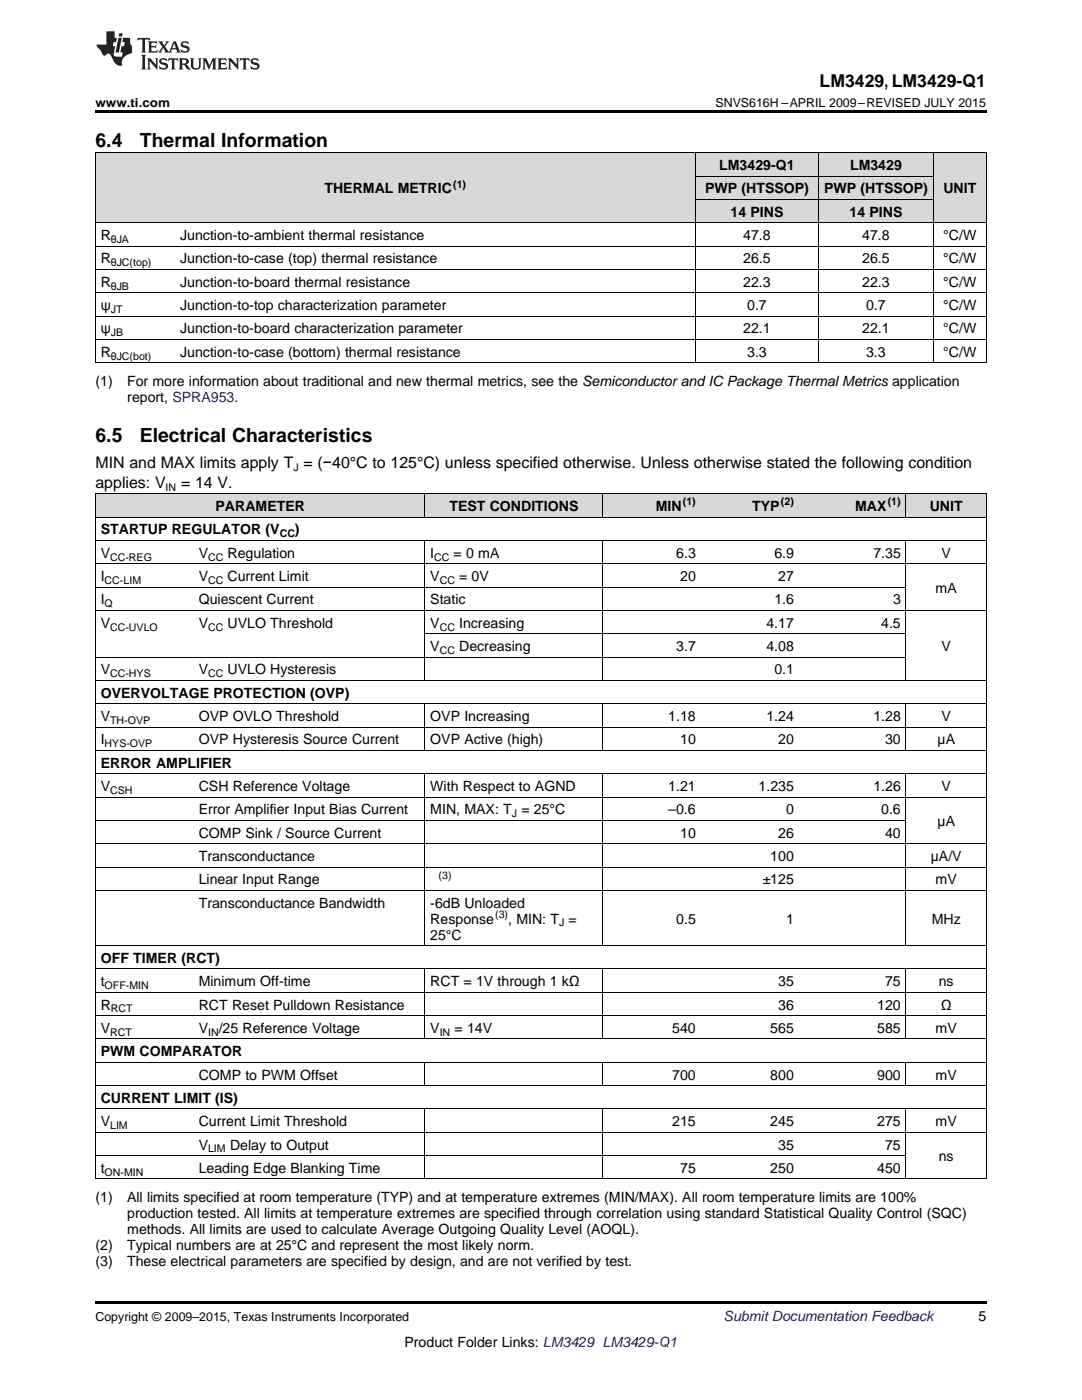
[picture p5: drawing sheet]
<svg xmlns="http://www.w3.org/2000/svg" width="216mm" height="279mm" viewBox="0 0 216 279" stroke-linecap="round" stroke-linejoin="round" font-family="sans-serif">
<defs><g id="words">
<g font-size="3.9">
<text x="19" y="29.3">6.4</text>
<text x="27.9" y="29.3">Thermal Information</text>
<text x="19" y="88.3">6.5</text>
<text x="27.9" y="88.3">Electrical Characteristics</text>
</g>
<text font-size="3.5" x="163.5" y="17.3">LM3429, LM3429-Q1</text>
<g font-size="3.2">
<text x="19" y="93.5">MIN and MAX limits apply T = (−40°C to 125°C) unless specified otherwise. Unless otherwise stated the following condition</text>
<text x="19" y="97.3">applies: V</text>
<text x="36.1" y="97.3">= 14 V.</text>
</g>
<g font-size="2.8">
<text x="143.5" y="33.9">LM3429-Q1</text>
<text x="169.6" y="33.9">LM3429</text>
<text x="64.7" y="38.6">THERMAL METRIC</text>
<text x="140.7" y="38.6">PWP (HTSSOP)</text>
<text x="164.4" y="38.6">PWP (HTSSOP)</text>
<text x="188.2" y="38.6">UNIT</text>
<text x="20.1" y="47.9">R</text>
<text x="35.9" y="47.9">Junction-to-ambient thermal resistance</text>
<text x="145.8" y="43.3">14 PINS</text>
<text x="148.3" y="47.9">47.8</text>
<text x="169.5" y="43.3">14 PINS</text>
<text x="172" y="47.9">47.8</text>
<text x="188.2" y="47.9">°C/W</text>
<text x="20.1" y="52.6">R</text>
<text x="35.9" y="52.6">Junction-to-case (top) thermal resistance</text>
<text x="148.3" y="52.6">26.5</text>
<text x="172" y="52.6">26.5</text>
<text x="188.2" y="52.6">°C/W</text>
<text x="20.1" y="57.2">R</text>
<text x="35.9" y="57.2">Junction-to-board thermal resistance</text>
<text x="148.3" y="57.2">22.3</text>
<text x="172" y="57.2">22.3</text>
<text x="188.2" y="57.2">°C/W</text>
<text x="20.1" y="61.9">ψ</text>
<text x="35.9" y="61.9">Junction-to-top characterization parameter</text>
<text x="149.1" y="61.9">0.7</text>
<text x="172.8" y="61.9">0.7</text>
<text x="188.2" y="61.9">°C/W</text>
<text x="20.1" y="66.5">ψ</text>
<text x="20.1" y="71.2">R</text>
<text x="35.9" y="66.5">Junction-to-board characterization parameter</text>
<text x="35.9" y="71.2">Junction-to-case (bottom) thermal resistance</text>
<text x="148.3" y="66.5">22.1</text>
<text x="149.1" y="71.2">3.3</text>
<text x="172" y="66.5">22.1</text>
<text x="172.8" y="71.2">3.3</text>
<text x="188.2" y="66.5">°C/W</text>
<text x="188.2" y="71.2">°C/W</text>
<text x="19" y="77">(1)</text>
<text x="25.4" y="77">For more information about traditional and new thermal metrics, see the Semiconductor and IC Package Thermal Metrics application</text>
<text x="25.4" y="80.2">report, SPRA953.</text>
<text x="43" y="102">PARAMETER</text>
<text x="89.7" y="102">TEST CONDITIONS</text>
<text x="130.8" y="102">MIN</text>
<text x="150.1" y="102">TYP</text>
<text x="170.6" y="102">MAX</text>
<text x="185.5" y="102">UNIT</text>
<text x="20.1" y="106.6">STARTUP REGULATOR (V</text>
<text x="58.9" y="106.6">)</text>
<text x="20.1" y="111.3">V</text>
<text x="39.7" y="111.3">V</text>
<text x="45.4" y="111.3">Regulation</text>
<text x="85.9" y="111.3">I</text>
<text x="90.5" y="111.3">= 0 mA</text>
<text x="134.9" y="111.3">6.3</text>
<text x="154.5" y="111.3">6.9</text>
<text x="174.3" y="111.3">7.35</text>
<text x="187.9" y="111.3">V</text>
<text x="20.1" y="116">I</text>
<text x="39.7" y="116">V</text>
<text x="45.4" y="116">Current Limit</text>
<text x="85.9" y="116">V</text>
<text x="91.6" y="116">= 0V</text>
<text x="135.7" y="116">20</text>
<text x="155.3" y="116">27</text>
<text x="186.7" y="118.3">mA</text>
<text x="20.1" y="120.6">I</text>
<text x="20.1" y="125.3">V</text>
<text x="39.7" y="120.6">Quiescent Current</text>
<text x="39.7" y="125.3">V</text>
<text x="45.4" y="125.3">UVLO Threshold</text>
<text x="85.9" y="120.6">Static</text>
<text x="85.9" y="125.3">V</text>
<text x="91.6" y="125.3">Increasing</text>
<text x="152.9" y="125.3">4.17</text>
<text x="154.5" y="120.6">1.6</text>
<text x="175.8" y="125.3">4.5</text>
<text x="178.2" y="120.6">3</text>
<text x="85.9" y="129.9">V</text>
<text x="91.6" y="129.9">Decreasing</text>
<text x="134.9" y="129.9">3.7</text>
<text x="152.9" y="129.9">4.08</text>
<text x="187.9" y="129.9">V</text>
<text x="20.1" y="134.6">V</text>
<text x="39.7" y="134.6">V</text>
<text x="45.4" y="134.6">UVLO Hysteresis</text>
<text x="154.5" y="134.6">0.1</text>
<text x="20.1" y="139.2">OVERVOLTAGE PROTECTION (OVP)</text>
<text x="20.1" y="143.9">V</text>
<text x="39.7" y="143.9">OVP OVLO Threshold</text>
<text x="85.9" y="143.9">OVP Increasing</text>
<text x="133.3" y="143.9">1.18</text>
<text x="152.9" y="143.9">1.24</text>
<text x="174.3" y="143.9">1.28</text>
<text x="187.9" y="143.9">V</text>
<text x="20.1" y="148.6">I</text>
<text x="39.7" y="148.6">OVP Hysteresis Source Current</text>
<text x="85.9" y="148.6">OVP Active (high)</text>
<text x="135.7" y="148.6">10</text>
<text x="155.3" y="148.6">20</text>
<text x="176.6" y="148.6">30</text>
<text x="187.1" y="148.6">µA</text>
<text x="20.1" y="153.2">ERROR AMPLIFIER</text>
<text x="20.1" y="157.9">V</text>
<text x="39.7" y="157.9">CSH Reference Voltage</text>
<text x="85.9" y="157.9">With Respect to AGND</text>
<text x="133.3" y="157.9">1.21</text>
<text x="151.4" y="157.9">1.235</text>
<text x="174.3" y="157.9">1.26</text>
<text x="187.9" y="157.9">V</text>
<text x="39.7" y="162.5">Error Amplifier Input Bias Current</text>
<text x="39.7" y="167.2">COMP Sink / Source Current</text>
<text x="85.9" y="162.5">MIN, MAX: T = 25°C</text>
<text x="133.3" y="162.5">–0.6</text>
<text x="135.7" y="167.2">10</text>
<text x="155.3" y="167.2">26</text>
<text x="156.8" y="162.5">0</text>
<text x="175.8" y="162.5">0.6</text>
<text x="176.6" y="167.2">40</text>
<text x="187.1" y="164.9">µA</text>
<text x="39.7" y="171.8">Transconductance</text>
<text x="153.7" y="171.8">100</text>
<text x="185.7" y="171.8">µA/V</text>
<text x="39.7" y="176.5">Linear Input Range</text>
<text x="152.2" y="176.5">±125</text>
<text x="186.7" y="176.5">mV</text>
<text x="39.7" y="181.2">Transconductance Bandwidth</text>
<text x="85.9" y="181.2">-6dB Unloaded</text>
<text x="85.9" y="184.3">Response</text>
<text x="101.4" y="184.3">, MIN: T =</text>
<text x="134.9" y="184.3">0.5</text>
<text x="156.8" y="184.3">1</text>
<text x="185.9" y="184.3">MHz</text>
<text x="85.9" y="187.5">25°C</text>
<text x="20.1" y="192.2">OFF TIMER (RCT)</text>
<text x="20.1" y="196.8">t</text>
<text x="39.7" y="196.8">Minimum Off-time</text>
<text x="85.9" y="196.8">RCT = 1V through 1 kΩ</text>
<text x="155.3" y="196.8">35</text>
<text x="176.6" y="196.8">75</text>
<text x="187.3" y="196.8">ns</text>
<text x="20.1" y="201.5">R</text>
<text x="39.7" y="201.5">RCT Reset Pulldown Resistance</text>
<text x="155.3" y="201.5">36</text>
<text x="175" y="201.5">120</text>
<text x="187.7" y="201.5">Ω</text>
<text x="20.1" y="206.1">V</text>
<text x="39.7" y="206.1">V</text>
<text x="43.6" y="206.1">/25 Reference Voltage</text>
<text x="85.9" y="206.1">V</text>
<text x="90.7" y="206.1">= 14V</text>
<text x="134.1" y="206.1">540</text>
<text x="153.7" y="206.1">565</text>
<text x="175" y="206.1">585</text>
<text x="186.7" y="206.1">mV</text>
<text x="20.1" y="210.8">PWM COMPARATOR</text>
<text x="39.7" y="215.4">COMP to PWM Offset</text>
<text x="134.1" y="215.4">700</text>
<text x="153.7" y="215.4">800</text>
<text x="175" y="215.4">900</text>
<text x="186.7" y="215.4">mV</text>
<text x="20.1" y="220.1">CURRENT LIMIT (IS)</text>
<text x="20.1" y="224.8">V</text>
<text x="39.7" y="224.8">Current Limit Threshold</text>
<text x="134.1" y="224.8">215</text>
<text x="153.7" y="224.8">245</text>
<text x="175" y="224.8">275</text>
<text x="186.7" y="224.8">mV</text>
<text x="39.7" y="229.4">V</text>
<text x="45.9" y="229.4">Delay to Output</text>
<text x="155.3" y="229.4">35</text>
<text x="176.6" y="229.4">75</text>
<text x="187.3" y="231.7">ns</text>
<text x="19" y="239.9">(1)</text>
<text x="20.1" y="234.1">t</text>
<text x="25.4" y="239.9">All limits specified at room temperature (TYP) and at temperature extremes (MIN/MAX). All room temperature limits are 100%</text>
<text x="39.7" y="234.1">Leading Edge Blanking Time</text>
<text x="135.7" y="234.1">75</text>
<text x="153.7" y="234.1">250</text>
<text x="175" y="234.1">450</text>
<text x="25.4" y="243.1">production tested. All limits at temperature extremes are specified through correlation using standard Statistical Quality Control (SQC)</text>
<text x="19" y="249.4">(2)</text>
<text x="25.4" y="249.4">Typical numbers are at 25°C and represent the most likely norm.</text>
<text x="25.4" y="246.3">methods. All limits are used to calculate Average Outgoing Quality Level (AOQL).</text>
<text x="19" y="252.6">(3)</text>
<text x="25.4" y="252.6">These electrical parameters are specified by design, and are not verified by test.</text>
<text x="195.3" y="263.6">5</text>
<text x="80.7" y="268.9">Product Folder Links: LM3429 LM3429-Q1</text>
</g>
<text font-size="2.8" fill="#0000c8" x="144.4" y="263.6">Submit Documentation Feedback</text>
<g font-size="2.5">
<text x="19" y="21.4">www.ti.com</text>
<text x="142.8" y="21.4">SNVS616H –APRIL 2009–REVISED JULY 2015</text>
<text x="19" y="263.6">Copyright © 2009–2015, Texas Instruments Incorporated</text>
</g>
<g font-size="2.1">
<text x="90.4" y="37.5">(1)</text>
<text x="22.1" y="48.5">θJA</text>
<text x="22.1" y="53.1">θJC(top)</text>
<text x="22.1" y="57.8">θJB</text>
<text x="22.1" y="62.4">JT</text>
<text x="22.1" y="67.1">JB</text>
<text x="22.1" y="71.8">θJC(bot)</text>
<text x="58.6" y="94.1">J</text>
<text x="33.1" y="98">IN</text>
<text x="136.3" y="100.9">(1)</text>
<text x="155.8" y="100.9">(2)</text>
<text x="177.1" y="100.9">(1)</text>
<text x="55.8" y="107.2">CC</text>
<text x="22" y="111.9">CC-REG</text>
<text x="41.5" y="111.9">CC</text>
<text x="86.6" y="111.9">CC</text>
<text x="20.9" y="116.5">CC-LIM</text>
<text x="41.5" y="116.5">CC</text>
<text x="87.7" y="116.5">CC</text>
<text x="20.9" y="121.2">Q</text>
<text x="22" y="125.8">CC-UVLO</text>
<text x="41.5" y="125.8">CC</text>
<text x="87.7" y="125.8">CC</text>
<text x="87.7" y="130.5">CC</text>
<text x="22" y="135.1">CC-HYS</text>
<text x="41.5" y="135.1">CC</text>
<text x="20.9" y="149.1">HYS-OVP</text>
<text x="22" y="144.5">TH-OVP</text>
<text x="22" y="158.4">CSH</text>
<text x="102.1" y="163.1">J</text>
<text x="87.5" y="175.4">(3)</text>
<text x="98.8" y="183.2">(3)</text>
<text x="111.5" y="184.9">J</text>
<text x="20.9" y="197.4">OFF-MIN</text>
<text x="22.1" y="202">RCT</text>
<text x="22" y="206.7">RCT</text>
<text x="41.5" y="206.7">IN</text>
<text x="87.7" y="206.7">IN</text>
<text x="22" y="225.3">LIM</text>
<text x="41.5" y="230">LIM</text>
<text x="20.9" y="234.6">ON-MIN</text>
</g>
</g></defs>
<g fill="#d8d8d8">
<path d="M19 98.6h19.6v4.7h-19.6z"/>
<path d="M38.6 98.6h46.2v4.7h-46.2z"/>
<path d="M84.8 98.6h35.6v4.7h-35.6z"/>
<path d="M120.4 98.6h19.5v4.7h-19.5z"/>
<path d="M139.9 98.6h19.6v4.7h-19.6z"/>
<path d="M159.5 98.6h21.3v4.7h-21.3z"/>
<path d="M180.8 98.6h16v4.7h-16z"/>
<path d="M19 30.6h15.9v13.9h-15.9z"/>
<path d="M34.9 30.6h103.8v13.9h-103.8z"/>
<path d="M138.7 39.9h24.7v4.6h-24.7z"/>
<path d="M163.4 39.9h22.9v4.6h-22.9z"/>
<path d="M186.3 30.6h10.5v13.9h-10.5z"/>
<path d="M138.7 35.2h24.7v4.7h-24.7z"/>
<path d="M163.4 35.2h22.9v4.7h-22.9z"/>
<path d="M138.7 30.6h24.7v4.6h-24.7z"/>
<path d="M163.4 30.6h22.9v4.6h-22.9z"/>
</g>
<path d="M19 22h177.8v.5h-177.8zM19 72.4l.2 .1zM138.6 72.4l.1 .1zM163.3 72.4l.1 .1zM186.2 72.4l.1 .1zM196.7 72.4l.1 .1zM19 259.7h177.8v.5h-177.8z" fill="#000"/>
<g fill="none" stroke="#000" stroke-width=".2">
<path d="M19 30.5h177.8M19.1 30.5v42M138.7 30.5v42M138.7 39.8h47.5M138.7 35.2h47.5M163.3 30.5v42M186.2 30.5v42M196.8 30.5v42M19 58.4h177.8M19 53.8h177.8M19 49.1h177.8M19 44.5h177.8"/>
<path d="M19 72.4h177.8M19 67.8h177.8M19 63.1h177.8M19 98.5l177.8 .1v136.7M19.1 98.6v136.7M84.8 98.6v4.7M120.3 98.6v4.7M180.8 98.6v4.7M19 117.2h161.8M19 112.5h177.8M19 107.9h177.8M19 103.2h177.8"/>
<path d="M84.8 107.9v28M120.3 107.9v28M180.8 107.9v28M19 135.8h177.8M19 131.1h161.8M19 121.8h177.8M84.8 126.5h96M19 159.1h177.8M19 154.4h177.8M19 149.8h177.8M19 145.1h177.8M19 140.5h177.8"/>
<path d="M84.8 140.5v9.3M84.8 154.4v34.4M120.3 140.5v9.3M120.3 154.4v34.4M180.8 140.5v9.3M180.8 154.4v34.4M19 177.7h177.8M19 173.1h177.8M19 168.4h177.8M19 163.7h161.8M19 198h177.8M19 193.4h177.8"/>
<path d="M19 188.7h177.8M84.8 193.4v14M120.3 193.4v14M180.8 193.4v14M19 216.7h177.8M19 212h177.8M19 207.3h177.8M19 202.7h177.8M84.8 212v4.7M120.3 212v4.7M180.8 212v4.7M19 235.3h177.8"/>
<path d="M19 230.6h161.8M19 226h177.8M19 221.3h177.8M84.8 221.3v14M120.3 221.3v14M180.8 221.3v14"/>
</g>
<g fill="#231f20">
<path d="M27.5 7.6l-.1 .5 .4-.2h.6v.1v2.1l-.2 .4h1l-.3-.4v-2.1l.1-.1h.5l.5 .2-.2-.5zM29.5 8.3l.2 .3v1.5l-.2 .4h1.8l.2-.6a1.04 1.04 0 0 1-1.3 .2v-.7h.6l.3 .2v-.6l-.3 .2h-.6v-.6l.8-.1 .4 .3-.2-.5zM31.5 8.3l.9 1.1-.9 1.1h.8l-.2-.2 .5-.7 .4 .7-.2 .2h1.5l-.1-.2 .1-.4h.9l.1 .4-.2 .2h1l-.3-.3-.7-1.9h-.5l-.9 2-.8-1 .9-1h-.8l.1 .3-.3 .5-.4-.6 .2-.2zM34.7 8.6l.4 1h-.7zM36.3 8.4a.63 .63 0 0 0-.2 .7 .63 .63 0 0 0 .6 .4l.6 .2 .1 .2a.75 .75 0 0 1-.7 .4 .75 .75 0 0 1-.6-.5l.1 .7 .1-.1a1.11 1.11 0 0 0 1.5-.6 1.13 1.13 0 0 0-1.2-.8l-.1-.4a1.04 1.04 0 0 1 1.2 .2l-.2-.5-.1 .1-.5-.2zM28.2 10.9l.2 .4v2.2l-.2 .4h1l-.3-.4v-2.2l.3-.4zM29.3 11.6l.3 .4v1.5l-.3 .4h.8l-.2-.4v-1.3l1.5 1.7v-1.9l.2-.4h-.7l.2 .4v.9l-1.1-1.3zM32 11.8a.62 .62 0 0 0-.2 .7 .62 .62 0 0 0 .6 .4l.6 .1 .1 .3a.76 .76 0 0 1-.7 .3 .76 .76 0 0 1-.6-.4l.1 .7 .1-.1a1.11 1.11 0 0 0 1.5-.6 1.13 1.13 0 0 0-1.2-.8l-.1-.4a1.04 1.04 0 0 1 1.2 .2l-.2-.6-.1 .1-.5-.1zM33.7 11.6l-.2 .6a.61 .61 0 0 1 .8-.3v1.6l-.2 .4h.9l-.2-.4v-1.6a.63 .63 0 0 1 .8 .3l-.2-.6zM35.6 11.6l.3 .4v1.5l-.3 .4h1l-.2-.2v-.8l.5 .2a.76 .76 0 0 0 1.2 .7l-1-1a.58 .58 0 0 0 .6-.5 .58 .58 0 0 0-.5-.6zM36.4 11.9h.1a.45 .45 0 0 1 .5 .1 .45 .45 0 0 1 .1 .5l-.7 .2zM37.9 11.6l.2 .2a2.17 2.17 0 0 0 .3 1.9 .99 .99 0 0 0 1.6-.6v-1.1l.2-.4h-.7l.2 .2a1.92 1.92 0 0 1-.2 1.8 .6 .6 0 0 1-.9-.5v-1.1l.2-.4zM40.4 11.6l.2 .4v1.5l-.2 .4h.7l-.2-.4v-1.4l.8 1.8 .8-1.8v1.4l-.2 .4h.9l-.2-.4v-1.5l.2-.4h-.8l-.6 1.5-.6-1.5zM43.4 11.6l.2 .4v1.5l-.2 .4h1.8l.2-.6a1.04 1.04 0 0 1-1.3 .1v-.6h.5l.4 .2v-.6l-.4 .2h-.5v-.7h.8l.3 .3-.1-.6zM45.5 11.6l.2 .4v1.5l-.2 .4h.7l-.2-.4v-1.3l1.5 1.7v-1.9l.2-.4h-.7l.2 .4v.9l-1.1-1.3zM47.9 11.6l-.1 .6a.61 .61 0 0 1 .8-.3v1.6l-.3 .4h1l-.3-.4 .1-1.6a.63 .63 0 0 1 .7 .3l-.1-.6zM50.2 11.8a.62 .62 0 0 0-.2 .7 .62 .62 0 0 0 .6 .4l.6 .1 .2 .3a.76 .76 0 0 1-.8 .3 .76 .76 0 0 1-.6-.4l.1 .7 .2-.1a1.11 1.11 0 0 0 1.5-.6 1.13 1.13 0 0 0-1.3-.8l-.1-.4a1.04 1.04 0 0 1 1.2 .2l-.1-.6-.2 .1-.5-.1z"/>
<path d="M21.2 6.3v2.6h-1.9l.1 .4 .7 .9a.91 .91 0 0 0 1 .8 .56 .56 0 0 1 .5-.3 .56 .56 0 0 1 .5 .3l.4 .8a1.53 1.53 0 0 0 1.9 1.2 1.54 1.54 0 0 1 1-2.1l.9-.3v-1.4a1.52 1.52 0 0 1-.3-1.6h-1.4l-.2 .8h.5l-.2 .8h-.4l-.2 1v.2l.4 .1-.2 .8a1.93 1.93 0 0 1-1.6-.3l.3-1.8h-.5l.2-.8h.4l.2-.8h-.4v-1.3zM23.6 7.6l-.6 2.9h.7l.6-2.9zM23.8 6.6l-.1 .7h.6l.2-.7z"/>
</g>
<use href="#words"/>
</svg>
